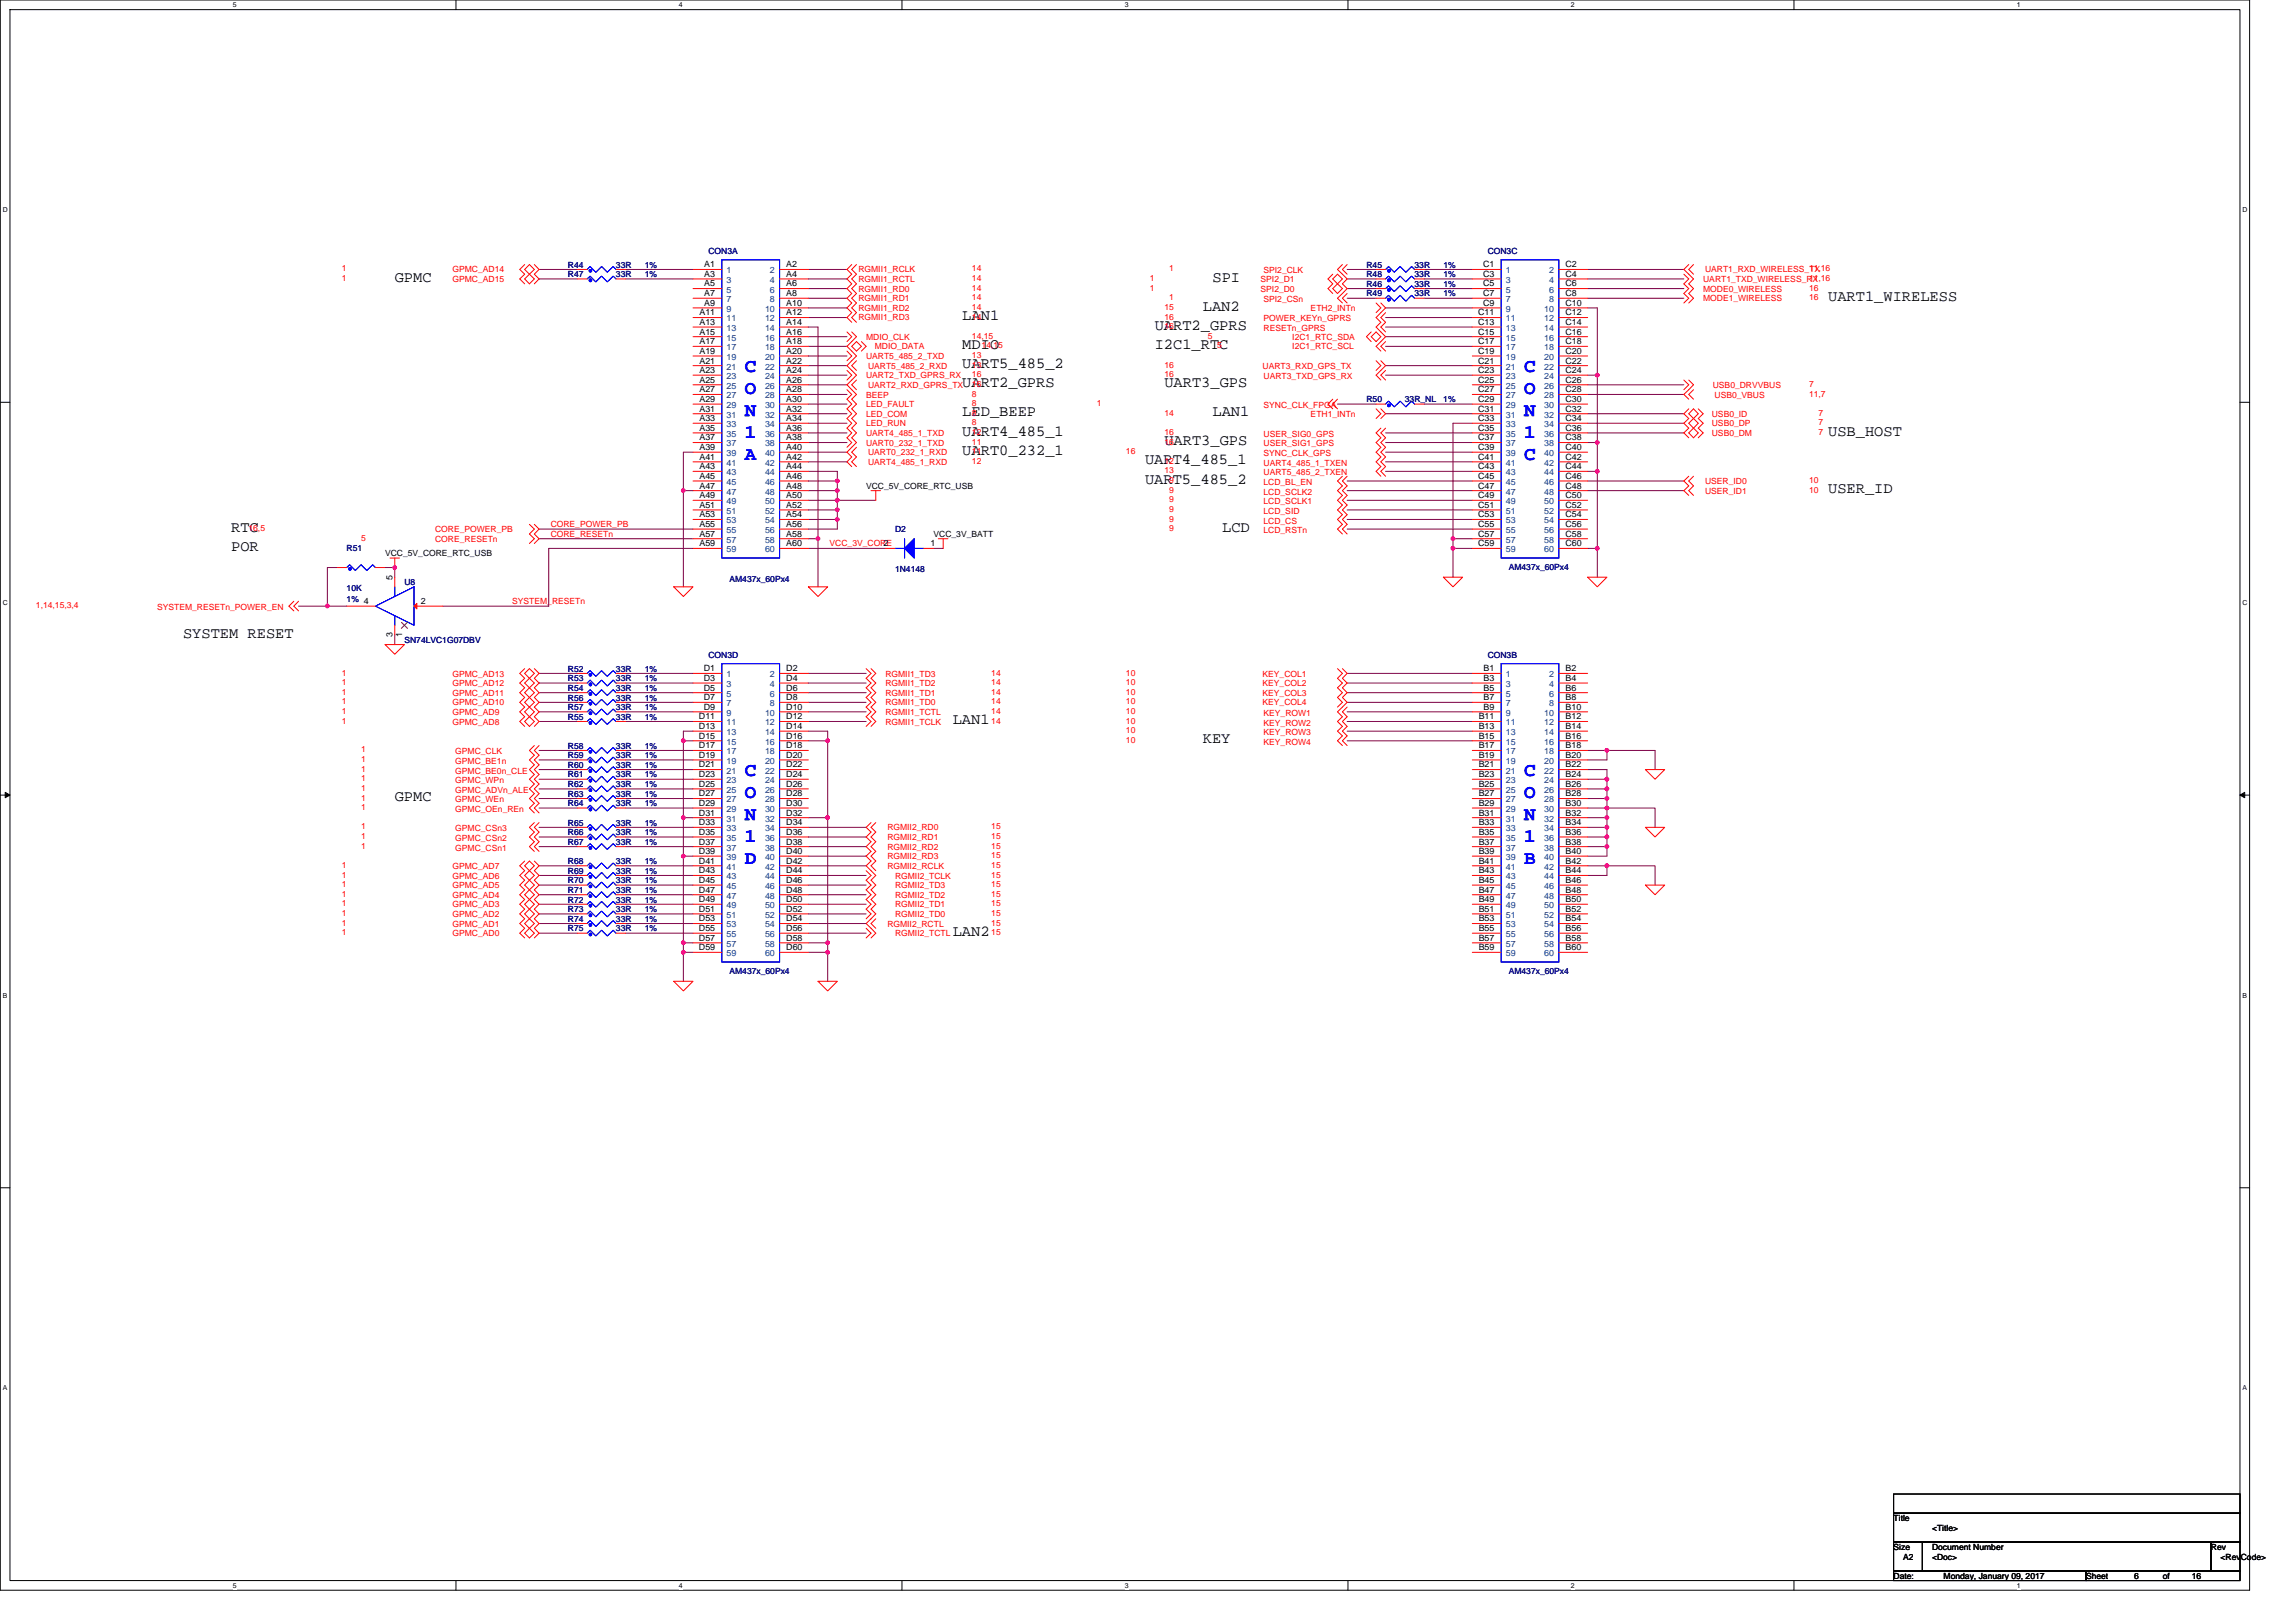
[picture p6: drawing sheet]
<svg xmlns="http://www.w3.org/2000/svg" width="297mm" height="210mm" viewBox="0 0 297 210" stroke-linecap="round" stroke-linejoin="round" font-family="sans-serif">
<defs><g id="words">
<g font-size="2.5" fill="#00f">
<text x="96.4" y="48.2">C</text>
<text x="96.4" y="51">O</text>
<text x="96.4" y="53.8">N</text>
<text x="197.2" y="48.2">C</text>
<text x="197.2" y="51">O</text>
<text x="197.2" y="53.8">N</text>
<text x="96.4" y="56.7">1</text>
<text x="96.4" y="59.5">A</text>
<text x="197.2" y="56.7">1</text>
<text x="197.2" y="59.5">C</text>
<text x="96.4" y="100.4">C</text>
<text x="197.2" y="100.4">C</text>
<text x="96.4" y="103.3">O</text>
<text x="96.4" y="106.1">N</text>
<text x="197.2" y="103.3">O</text>
<text x="197.2" y="106.1">N</text>
<text x="96.4" y="108.9">1</text>
<text x="96.4" y="111.8">D</text>
<text x="197.2" y="108.9">1</text>
<text x="197.2" y="111.8">B</text>
</g>
<g font-size="2">
<text x="51.1" y="36.4">GPMC</text>
<text x="124.5" y="41.4">LAN1</text>
<text x="155.6" y="40.2">LAN2</text>
<text x="156.9" y="36.4">SPI</text>
<text x="236.5" y="38.9">UART1_WIRELESS</text>
<text x="124.5" y="45.1">MDIO</text>
<text x="124.5" y="47.6">UART5_485_2</text>
<text x="149.4" y="45.1">I2C1_RTC</text>
<text x="149.4" y="42.7">UART2_GPRS</text>
<text x="124.5" y="50.1">UART2_GPRS</text>
<text x="124.5" y="53.9">LED_BEEP</text>
<text x="150.6" y="50.1">UART3_GPS</text>
<text x="156.9" y="53.9">LAN1</text>
<text x="124.5" y="58.8">UART0_232_1</text>
<text x="124.5" y="56.3">UART4_485_1</text>
<text x="150.6" y="57.6">UART3_GPS</text>
<text x="236.5" y="56.3">USB_HOST</text>
<text x="148.1" y="60.1">UART4_485_1</text>
<text x="148.1" y="62.6">UART5_485_2</text>
<text x="236.5" y="63.8">USER_ID</text>
<text x="29.9" y="71.3">POR</text>
<text x="29.9" y="68.8">RTC</text>
<text x="158.1" y="68.8">LCD</text>
<text x="23.7" y="82.5">SYSTEM RESET</text>
<text x="123.3" y="93.7">LAN1</text>
<text x="155.6" y="96.2">KEY</text>
<text x="51.1" y="103.7">GPMC</text>
<text x="123.3" y="121.1">LAN2</text>
</g>
<g font-size="1.1" fill="#f00">
<text x="44.2" y="35.1">1</text>
<text x="58.5" y="35.2">GPMC_AD14</text>
<text x="111.1" y="35.2">RGMII1_RCLK</text>
<text x="125.7" y="35.1">14</text>
<text x="151.3" y="35.1">1</text>
<text x="163.5" y="35.4">SPI2_CLK</text>
<text x="220.6" y="35.2">UART1_RXD_WIRELESS_TX</text>
<text x="234" y="35.1">11,16</text>
<text x="44.2" y="36.4">1</text>
<text x="58.5" y="36.5">GPMC_AD15</text>
<text x="111.1" y="36.5">RGMII1_RCTL</text>
<text x="111.1" y="37.7">RGMII1_RD0</text>
<text x="111.1" y="39">RGMII1_RD1</text>
<text x="111.1" y="40.2">RGMII1_RD2</text>
<text x="111.1" y="41.5">RGMII1_RD3</text>
<text x="125.7" y="36.4">14</text>
<text x="125.7" y="37.6">14</text>
<text x="125.7" y="38.9">14</text>
<text x="125.7" y="40.1">14</text>
<text x="125.7" y="41.3">14</text>
<text x="148.8" y="36.4">1</text>
<text x="148.8" y="37.6">1</text>
<text x="150.6" y="40.1">15</text>
<text x="150.6" y="41.3">16</text>
<text x="151.3" y="38.9">1</text>
<text x="163.1" y="36.5">SPI2_D1</text>
<text x="163.1" y="37.7">SPI2_D0</text>
<text x="163.5" y="41.6">POWER_KEYn_GPRS</text>
<text x="163.5" y="39.1">SPI2_CSn</text>
<text x="169.6" y="40.2">ETH2_INTn</text>
<text x="220.3" y="36.5">UART1_TXD_WIRELESS_RX</text>
<text x="220.3" y="37.7">MODE0_WIRELESS</text>
<text x="220.3" y="39">MODE1_WIRELESS</text>
<text x="234" y="36.4">11,16</text>
<text x="234" y="37.6">16</text>
<text x="234" y="38.9">16</text>
<text x="112.1" y="44">MDIO_CLK</text>
<text x="112.1" y="46.4">UART5_485_2_TXD</text>
<text x="112.3" y="47.7">UART5_485_2_RXD</text>
<text x="113.2" y="45.2">MDIO_DATA</text>
<text x="125.7" y="43.8">14,15</text>
<text x="125.7" y="46.3">13</text>
<text x="125.7" y="47.6">13</text>
<text x="127" y="45.1">14,15</text>
<text x="150.6" y="42.6">16</text>
<text x="150.6" y="47.6">16</text>
<text x="156.2" y="43.8">5</text>
<text x="157.5" y="45.1">5</text>
<text x="163.3" y="47.7">UART3_RXD_GPS_TX</text>
<text x="163.5" y="42.8">RESETn_GPRS</text>
<text x="167.2" y="44">I2C1_RTC_SDA</text>
<text x="167.2" y="45.2">I2C1_RTC_SCL</text>
<text x="112.1" y="48.9">UART2_TXD_GPRS_RX</text>
<text x="112.1" y="53.9">LED_COM</text>
<text x="112.1" y="52.7">LED_FAULT</text>
<text x="112.1" y="51.4">BEEP</text>
<text x="112.3" y="50.2">UART2_RXD_GPRS_TX</text>
<text x="125.7" y="48.8">16</text>
<text x="125.7" y="53.8">8</text>
<text x="125.7" y="52.6">8</text>
<text x="125.7" y="51.3">8</text>
<text x="125.7" y="50.1">16</text>
<text x="141.9" y="52.6">1</text>
<text x="150.6" y="53.8">14</text>
<text x="150.6" y="48.8">16</text>
<text x="163.5" y="49.1">UART3_TXD_GPS_RX</text>
<text x="163.5" y="52.8">SYNC_CLK_FPGA</text>
<text x="169.6" y="53.9">ETH1_INTn</text>
<text x="221.5" y="53.9">USB0_ID</text>
<text x="221.6" y="50.2">USB0_DRVVBUS</text>
<text x="221.8" y="51.4">USB0_VBUS</text>
<text x="234" y="50.1">7</text>
<text x="234" y="51.3">11,7</text>
<text x="235.3" y="53.8">7</text>
<text x="112.1" y="57.7">UART0_232_1_TXD</text>
<text x="112.1" y="56.4">UART4_485_1_TXD</text>
<text x="112.1" y="55.2">LED_RUN</text>
<text x="112.3" y="58.9">UART0_232_1_RXD</text>
<text x="125.7" y="57.5">11</text>
<text x="125.7" y="56.3">12</text>
<text x="125.7" y="55">8</text>
<text x="125.7" y="58.8">11</text>
<text x="145.7" y="58.8">16</text>
<text x="150.6" y="56.3">16</text>
<text x="150.6" y="57.5">16</text>
<text x="163.5" y="56.5">USER_SIG0_GPS</text>
<text x="163.5" y="57.8">USER_SIG1_GPS</text>
<text x="163.5" y="59">SYNC_CLK_GPS</text>
<text x="221.5" y="55.2">USB0_DP</text>
<text x="221.5" y="56.4">USB0_DM</text>
<text x="235.3" y="55">7</text>
<text x="235.3" y="56.3">7</text>
<text x="112.3" y="60.1">UART4_485_1_RXD</text>
<text x="125.7" y="60">12</text>
<text x="150.6" y="61.3">13</text>
<text x="150.6" y="60">12</text>
<text x="151.3" y="62.5">9</text>
<text x="151.3" y="65">9</text>
<text x="151.3" y="63.8">9</text>
<text x="163.5" y="61.5">UART5_485_2_TXEN</text>
<text x="163.5" y="60.3">UART4_485_1_TXEN</text>
<text x="163.5" y="62.8">LCD_BL_EN</text>
<text x="163.5" y="65.2">LCD_SCLK1</text>
<text x="163.5" y="64">LCD_SCLK2</text>
<text x="220.6" y="62.6">USER_ID0</text>
<text x="220.6" y="63.9">USER_ID1</text>
<text x="234" y="62.5">10</text>
<text x="234" y="63.8">10</text>
<text x="32.1" y="68.7">16,5</text>
<text x="46.7" y="70">5</text>
<text x="56.3" y="68.9">CORE_POWER_PB</text>
<text x="56.3" y="70.1">CORE_RESETn</text>
<text x="71.2" y="68.2">CORE_POWER_PB</text>
<text x="71.2" y="69.4">CORE_RESETn</text>
<text x="107.3" y="70.7">VCC_3V_CORE</text>
<text x="151.3" y="68.7">9</text>
<text x="151.3" y="67.5">9</text>
<text x="151.3" y="66.2">9</text>
<text x="163.5" y="69">LCD_RSTn</text>
<text x="163.5" y="67.7">LCD_CS</text>
<text x="163.5" y="66.5">LCD_SID</text>
<text x="4.7" y="78.7">1,14,15,3,4</text>
<text x="20.3" y="78.9">SYSTEM_RESETn_POWER_EN</text>
<text x="66.3" y="78.2">SYSTEM_RESETn</text>
<text x="44.2" y="89.9">1</text>
<text x="44.2" y="88.6">1</text>
<text x="44.2" y="87.4">1</text>
<text x="58.5" y="88.8">GPMC_AD12</text>
<text x="58.5" y="87.5">GPMC_AD13</text>
<text x="114.6" y="87.5">RGMII1_TD3</text>
<text x="114.6" y="88.8">RGMII1_TD2</text>
<text x="128.2" y="87.4">14</text>
<text x="128.2" y="88.6">14</text>
<text x="128.2" y="89.9">14</text>
<text x="145.7" y="87.4">10</text>
<text x="145.7" y="88.6">10</text>
<text x="145.7" y="89.9">10</text>
<text x="163.3" y="87.5">KEY_COL1</text>
<text x="163.3" y="88.8">KEY_COL2</text>
<text x="44.2" y="93.6">1</text>
<text x="44.2" y="92.4">1</text>
<text x="44.2" y="91.1">1</text>
<text x="58.5" y="93.7">GPMC_AD8</text>
<text x="58.5" y="92.5">GPMC_AD9</text>
<text x="58.5" y="91.2">GPMC_AD10</text>
<text x="58.5" y="90">GPMC_AD11</text>
<text x="114.6" y="90">RGMII1_TD1</text>
<text x="114.6" y="91.2">RGMII1_TD0</text>
<text x="114.6" y="92.5">RGMII1_TCTL</text>
<text x="114.6" y="93.7">RGMII1_TCLK</text>
<text x="128.2" y="91.1">14</text>
<text x="128.2" y="92.4">14</text>
<text x="128.2" y="93.6">14</text>
<text x="145.7" y="94.9">10</text>
<text x="145.7" y="93.6">10</text>
<text x="145.7" y="92.4">10</text>
<text x="145.7" y="91.1">10</text>
<text x="163.3" y="90">KEY_COL3</text>
<text x="163.3" y="91.2">KEY_COL4</text>
<text x="163.5" y="95.1">KEY_ROW3</text>
<text x="163.5" y="93.9">KEY_ROW2</text>
<text x="163.5" y="92.6">KEY_ROW1</text>
<text x="46.7" y="97.3">1</text>
<text x="46.7" y="98.6">1</text>
<text x="46.7" y="99.8">1</text>
<text x="46.7" y="101.1">1</text>
<text x="58.9" y="97.6">GPMC_CLK</text>
<text x="58.9" y="98.8">GPMC_BE1n</text>
<text x="58.9" y="100.1">GPMC_BE0n_CLE</text>
<text x="58.9" y="101.3">GPMC_WPn</text>
<text x="145.7" y="96.1">10</text>
<text x="163.5" y="96.4">KEY_ROW4</text>
<text x="46.7" y="102.3">1</text>
<text x="46.7" y="103.6">1</text>
<text x="46.7" y="104.8">1</text>
<text x="46.7" y="107.3">1</text>
<text x="58.9" y="102.6">GPMC_ADVn_ALE</text>
<text x="58.9" y="103.8">GPMC_WEn</text>
<text x="58.9" y="105.1">GPMC_OEn_REn</text>
<text x="58.9" y="107.5">GPMC_CSn3</text>
<text x="114.8" y="107.4">RGMII2_RD0</text>
<text x="128.2" y="107.3">15</text>
<text x="44.2" y="113.5">1</text>
<text x="44.2" y="112.3">1</text>
<text x="46.7" y="108.6">1</text>
<text x="46.7" y="109.8">1</text>
<text x="58.5" y="113.7">GPMC_AD6</text>
<text x="58.5" y="112.4">GPMC_AD7</text>
<text x="58.9" y="108.8">GPMC_CSn2</text>
<text x="58.9" y="110">GPMC_CSn1</text>
<text x="114.8" y="112.4">RGMII2_RCLK</text>
<text x="114.8" y="108.7">RGMII2_RD1</text>
<text x="114.8" y="109.9">RGMII2_RD2</text>
<text x="114.8" y="111.2">RGMII2_RD3</text>
<text x="115.8" y="113.7">RGMII2_TCLK</text>
<text x="128.2" y="112.3">15</text>
<text x="128.2" y="108.6">15</text>
<text x="128.2" y="109.8">15</text>
<text x="128.2" y="111">15</text>
<text x="128.2" y="113.5">15</text>
<text x="44.2" y="119.8">1</text>
<text x="44.2" y="118.5">1</text>
<text x="44.2" y="117.3">1</text>
<text x="44.2" y="116">1</text>
<text x="44.2" y="114.8">1</text>
<text x="58.5" y="119.9">GPMC_AD1</text>
<text x="58.5" y="118.6">GPMC_AD2</text>
<text x="58.5" y="117.4">GPMC_AD3</text>
<text x="58.5" y="116.1">GPMC_AD4</text>
<text x="58.5" y="114.9">GPMC_AD5</text>
<text x="114.8" y="119.9">RGMII2_RCTL</text>
<text x="115.8" y="114.9">RGMII2_TD3</text>
<text x="115.8" y="116.1">RGMII2_TD2</text>
<text x="115.8" y="117.4">RGMII2_TD1</text>
<text x="115.8" y="118.6">RGMII2_TD0</text>
<text x="128.2" y="119.8">15</text>
<text x="128.2" y="114.8">15</text>
<text x="128.2" y="116">15</text>
<text x="128.2" y="117.3">15</text>
<text x="128.2" y="118.5">15</text>
<text x="44.2" y="121">1</text>
<text x="58.5" y="121.1">GPMC_AD0</text>
<text x="115.8" y="121.1">RGMII2_TCTL</text>
<text x="128.2" y="121">15</text>
</g>
<g font-size="1.1" fill="#000080">
<text x="73.5" y="34.6">R44</text>
<text x="73.5" y="35.9">R47</text>
<text x="79.7" y="34.6">33R</text>
<text x="79.7" y="35.9">33R</text>
<text x="83.4" y="34.6">1%</text>
<text x="83.4" y="35.9">1%</text>
<text x="91.6" y="32.9">CON3A</text>
<text x="176.8" y="34.6">R45</text>
<text x="176.8" y="35.9">R48</text>
<text x="183" y="34.6">33R</text>
<text x="183" y="35.9">33R</text>
<text x="186.7" y="34.6">1%</text>
<text x="186.7" y="35.9">1%</text>
<text x="192.5" y="32.9">CON3C</text>
<text x="176.8" y="37.1">R46</text>
<text x="176.8" y="38.4">R49</text>
<text x="183" y="37.1">33R</text>
<text x="183" y="38.4">33R</text>
<text x="186.7" y="37.1">1%</text>
<text x="186.7" y="38.4">1%</text>
<text x="176.8" y="52">R50</text>
<text x="181.8" y="52">33R_NL</text>
<text x="186.7" y="52">1%</text>
<text x="44.8" y="71.3">R51</text>
<text x="115.8" y="68.9">D2</text>
<text x="44.8" y="76.4">10K</text>
<text x="44.8" y="77.9">1% 4</text>
<text x="52.3" y="75.7">U8</text>
<text x="94.4" y="75.3">AM437x_60Px4</text>
<text x="115.8" y="74">1N4148</text>
<text x="195.2" y="73.7">AM437x_60Px4</text>
<text x="52.3" y="83.2">SN74LVC1G07DBV</text>
<text x="73.5" y="89.4">R54</text>
<text x="73.5" y="86.9">R52</text>
<text x="73.5" y="88.1">R53</text>
<text x="79.7" y="89.4">33R</text>
<text x="79.7" y="86.9">33R</text>
<text x="79.7" y="88.1">33R</text>
<text x="83.4" y="89.4">1%</text>
<text x="83.4" y="86.9">1%</text>
<text x="83.4" y="88.1">1%</text>
<text x="91.6" y="85.2">CON3D</text>
<text x="192.5" y="85.2">CON3B</text>
<text x="73.5" y="93.1">R55</text>
<text x="73.5" y="90.6">R56</text>
<text x="73.5" y="91.9">R57</text>
<text x="79.7" y="93.1">33R</text>
<text x="79.7" y="90.6">33R</text>
<text x="79.7" y="91.9">33R</text>
<text x="83.4" y="93.1">1%</text>
<text x="83.4" y="90.6">1%</text>
<text x="83.4" y="91.9">1%</text>
<text x="73.5" y="100.6">R61</text>
<text x="73.5" y="101.8">R62</text>
<text x="73.5" y="96.9">R58</text>
<text x="73.5" y="98.1">R59</text>
<text x="73.5" y="99.3">R60</text>
<text x="79.7" y="100.6">33R</text>
<text x="79.7" y="101.8">33R</text>
<text x="79.7" y="96.9">33R</text>
<text x="79.7" y="98.1">33R</text>
<text x="79.7" y="99.3">33R</text>
<text x="83.4" y="100.6">1%</text>
<text x="83.4" y="101.8">1%</text>
<text x="83.4" y="96.9">1%</text>
<text x="83.4" y="98.1">1%</text>
<text x="83.4" y="99.3">1%</text>
<text x="73.5" y="103.1">R63</text>
<text x="73.5" y="104.3">R64</text>
<text x="73.5" y="106.8">R65</text>
<text x="79.7" y="103.1">33R</text>
<text x="79.7" y="104.3">33R</text>
<text x="79.7" y="106.8">33R</text>
<text x="83.4" y="103.1">1%</text>
<text x="83.4" y="104.3">1%</text>
<text x="83.4" y="106.8">1%</text>
<text x="73.5" y="108.1">R66</text>
<text x="73.5" y="109.3">R67</text>
<text x="73.5" y="111.8">R68</text>
<text x="73.5" y="113">R69</text>
<text x="79.7" y="108.1">33R</text>
<text x="79.7" y="109.3">33R</text>
<text x="79.7" y="111.8">33R</text>
<text x="79.7" y="113">33R</text>
<text x="83.4" y="108.1">1%</text>
<text x="83.4" y="109.3">1%</text>
<text x="83.4" y="111.8">1%</text>
<text x="83.4" y="113">1%</text>
<text x="73.5" y="114.3">R70</text>
<text x="73.5" y="115.5">R71</text>
<text x="73.5" y="116.8">R72</text>
<text x="73.5" y="118">R73</text>
<text x="73.5" y="119.3">R74</text>
<text x="79.7" y="114.3">33R</text>
<text x="79.7" y="115.5">33R</text>
<text x="79.7" y="116.8">33R</text>
<text x="79.7" y="118">33R</text>
<text x="79.7" y="119.3">33R</text>
<text x="83.4" y="114.3">1%</text>
<text x="83.4" y="115.5">1%</text>
<text x="83.4" y="116.8">1%</text>
<text x="83.4" y="118">1%</text>
<text x="83.4" y="119.3">1%</text>
<text x="73.5" y="120.5">R75</text>
<text x="79.7" y="120.5">33R</text>
<text x="83.4" y="120.5">1%</text>
<text x="94.4" y="126">AM437x_60Px4</text>
<text x="195.2" y="126">AM437x_60Px4</text>
</g>
<g font-size="1.1">
<text x="91.1" y="34.6">A1</text>
<text x="91.1" y="35.8">A3</text>
<text x="101.7" y="34.6">A2</text>
<text x="101.7" y="35.8">A4</text>
<text x="191.9" y="34.6">C1</text>
<text x="191.9" y="35.8">C3</text>
<text x="202.5" y="34.6">C2</text>
<text x="202.5" y="35.8">C4</text>
<text x="90.5" y="40.8">A11</text>
<text x="91.1" y="37.1">A5</text>
<text x="91.1" y="38.3">A7</text>
<text x="91.1" y="39.6">A9</text>
<text x="101.7" y="37.1">A6</text>
<text x="101.7" y="38.3">A8</text>
<text x="101.7" y="39.6">A10</text>
<text x="101.7" y="40.8">A12</text>
<text x="191.2" y="40.8">C11</text>
<text x="191.9" y="37.1">C5</text>
<text x="191.9" y="38.3">C7</text>
<text x="191.9" y="39.6">C9</text>
<text x="202.5" y="37.1">C6</text>
<text x="202.5" y="38.3">C8</text>
<text x="202.5" y="39.6">C10</text>
<text x="202.5" y="40.8">C12</text>
<text x="90.5" y="42">A13</text>
<text x="90.5" y="43.3">A15</text>
<text x="90.5" y="44.5">A17</text>
<text x="90.5" y="45.8">A19</text>
<text x="90.5" y="47">A21</text>
<text x="101.7" y="42">A14</text>
<text x="101.7" y="43.3">A16</text>
<text x="101.7" y="44.5">A18</text>
<text x="101.7" y="45.8">A20</text>
<text x="101.7" y="47">A22</text>
<text x="191.2" y="42">C13</text>
<text x="191.2" y="43.3">C15</text>
<text x="191.2" y="44.5">C17</text>
<text x="191.2" y="45.8">C19</text>
<text x="191.2" y="47">C21</text>
<text x="202.5" y="42">C14</text>
<text x="202.5" y="43.3">C16</text>
<text x="202.5" y="44.5">C18</text>
<text x="202.5" y="45.8">C20</text>
<text x="202.5" y="47">C22</text>
<text x="90.5" y="48.3">A23</text>
<text x="90.5" y="49.5">A25</text>
<text x="90.5" y="50.8">A27</text>
<text x="90.5" y="52">A29</text>
<text x="90.5" y="53.3">A31</text>
<text x="101.7" y="48.3">A24</text>
<text x="101.7" y="49.5">A26</text>
<text x="101.7" y="50.8">A28</text>
<text x="101.7" y="52">A30</text>
<text x="101.7" y="53.3">A32</text>
<text x="191.2" y="48.3">C23</text>
<text x="191.2" y="49.5">C25</text>
<text x="191.2" y="50.8">C27</text>
<text x="191.2" y="52">C29</text>
<text x="191.2" y="53.3">C31</text>
<text x="202.5" y="48.3">C24</text>
<text x="202.5" y="49.5">C26</text>
<text x="202.5" y="50.8">C28</text>
<text x="202.5" y="52">C30</text>
<text x="202.5" y="53.3">C32</text>
<text x="90.5" y="54.5">A33</text>
<text x="90.5" y="55.7">A35</text>
<text x="90.5" y="57">A37</text>
<text x="90.5" y="58.2">A39</text>
<text x="90.5" y="59.5">A41</text>
<text x="101.7" y="54.5">A34</text>
<text x="101.7" y="55.7">A36</text>
<text x="101.7" y="57">A38</text>
<text x="101.7" y="58.2">A40</text>
<text x="101.7" y="59.5">A42</text>
<text x="191.2" y="54.5">C33</text>
<text x="191.2" y="55.7">C35</text>
<text x="191.2" y="57">C37</text>
<text x="191.2" y="58.2">C39</text>
<text x="191.2" y="59.5">C41</text>
<text x="202.5" y="54.5">C34</text>
<text x="202.5" y="55.7">C36</text>
<text x="202.5" y="57">C38</text>
<text x="202.5" y="58.2">C40</text>
<text x="202.5" y="59.5">C42</text>
<text x="90.5" y="60.7">A43</text>
<text x="90.5" y="62">A45</text>
<text x="90.5" y="63.2">A47</text>
<text x="90.5" y="64.5">A49</text>
<text x="90.5" y="65.7">A51</text>
<text x="101.7" y="60.7">A44</text>
<text x="101.7" y="62">A46</text>
<text x="101.7" y="63.2">A48</text>
<text x="101.7" y="64.5">A50</text>
<text x="101.7" y="65.7">A52</text>
<text x="112.1" y="63.2">VCC_5V_CORE_RTC_USB</text>
<text x="191.2" y="60.7">C43</text>
<text x="191.2" y="62">C45</text>
<text x="191.2" y="63.2">C47</text>
<text x="191.2" y="64.5">C49</text>
<text x="191.2" y="65.7">C51</text>
<text x="202.5" y="60.7">C44</text>
<text x="202.5" y="62">C46</text>
<text x="202.5" y="63.2">C48</text>
<text x="202.5" y="64.5">C50</text>
<text x="202.5" y="65.7">C52</text>
<text x="49.8" y="72">VCC_5V_CORE_RTC_USB</text>
<text x="90.5" y="66.9">A53</text>
<text x="90.5" y="68.2">A55</text>
<text x="90.5" y="69.4">A57</text>
<text x="90.5" y="70.7">A59</text>
<text x="101.7" y="66.9">A54</text>
<text x="101.7" y="68.2">A56</text>
<text x="101.7" y="69.4">A58</text>
<text x="101.7" y="70.7">A60</text>
<text x="114.3" y="70.7">2</text>
<text x="120.4" y="70.7">1</text>
<text x="120.8" y="69.5">VCC_3V_BATT</text>
<text x="191.2" y="66.9">C53</text>
<text x="191.2" y="68.2">C55</text>
<text x="191.2" y="69.4">C57</text>
<text x="191.2" y="70.7">C59</text>
<text x="202.5" y="66.9">C54</text>
<text x="202.5" y="68.2">C56</text>
<text x="202.5" y="69.4">C58</text>
<text x="202.5" y="70.7">C60</text>
<text x="50.8" y="75.1" transform="rotate(-90 50.8 75.1)">5</text>
<text x="50.8" y="82.4" transform="rotate(-90 50.8 82.4)">3</text>
<text x="52" y="82.4" transform="rotate(-90 52 82.4)">1</text>
<text x="54.4" y="78.1">2</text>
<text x="91.1" y="86.8">D1</text>
<text x="91.1" y="88.1">D3</text>
<text x="91.1" y="89.3">D5</text>
<text x="101.7" y="86.8">D2</text>
<text x="101.7" y="88.1">D4</text>
<text x="101.7" y="89.3">D6</text>
<text x="191.9" y="86.8">B1</text>
<text x="191.9" y="88.1">B3</text>
<text x="191.9" y="89.3">B5</text>
<text x="202.5" y="86.8">B2</text>
<text x="202.5" y="88.1">B4</text>
<text x="202.5" y="89.3">B6</text>
<text x="90.4" y="93.1">D11</text>
<text x="90.4" y="94.3">D13</text>
<text x="90.4" y="95.6">D15</text>
<text x="91.1" y="90.6">D7</text>
<text x="91.1" y="91.8">D9</text>
<text x="101.7" y="90.6">D8</text>
<text x="101.7" y="91.8">D10</text>
<text x="101.7" y="93.1">D12</text>
<text x="101.7" y="94.3">D14</text>
<text x="101.7" y="95.6">D16</text>
<text x="191.3" y="93.1">B11</text>
<text x="191.3" y="94.3">B13</text>
<text x="191.3" y="95.6">B15</text>
<text x="191.9" y="90.6">B7</text>
<text x="191.9" y="91.8">B9</text>
<text x="202.5" y="90.6">B8</text>
<text x="202.5" y="91.8">B10</text>
<text x="202.5" y="93.1">B12</text>
<text x="202.5" y="94.3">B14</text>
<text x="202.5" y="95.6">B16</text>
<text x="90.4" y="96.8">D17</text>
<text x="90.4" y="98">D19</text>
<text x="90.4" y="99.3">D21</text>
<text x="90.4" y="100.5">D23</text>
<text x="90.4" y="101.8">D25</text>
<text x="101.7" y="96.8">D18</text>
<text x="101.7" y="98">D20</text>
<text x="101.7" y="99.3">D22</text>
<text x="101.7" y="100.5">D24</text>
<text x="101.7" y="101.8">D26</text>
<text x="191.3" y="96.8">B17</text>
<text x="191.3" y="98">B19</text>
<text x="191.3" y="99.3">B21</text>
<text x="191.3" y="100.5">B23</text>
<text x="191.3" y="101.8">B25</text>
<text x="202.5" y="96.8">B18</text>
<text x="202.5" y="98">B20</text>
<text x="202.5" y="99.3">B22</text>
<text x="202.5" y="100.5">B24</text>
<text x="202.5" y="101.8">B26</text>
<text x="90.4" y="103">D27</text>
<text x="90.4" y="104.3">D29</text>
<text x="90.4" y="105.5">D31</text>
<text x="90.4" y="106.8">D33</text>
<text x="101.7" y="103">D28</text>
<text x="101.7" y="104.3">D30</text>
<text x="101.7" y="105.5">D32</text>
<text x="101.7" y="106.8">D34</text>
<text x="191.3" y="103">B27</text>
<text x="191.3" y="104.3">B29</text>
<text x="191.3" y="105.5">B31</text>
<text x="191.3" y="106.8">B33</text>
<text x="202.5" y="103">B28</text>
<text x="202.5" y="104.3">B30</text>
<text x="202.5" y="105.5">B32</text>
<text x="202.5" y="106.8">B34</text>
<text x="90.4" y="108">D35</text>
<text x="90.4" y="109.3">D37</text>
<text x="90.4" y="110.5">D39</text>
<text x="90.4" y="111.7">D41</text>
<text x="90.4" y="113">D43</text>
<text x="101.7" y="108">D36</text>
<text x="101.7" y="109.3">D38</text>
<text x="101.7" y="110.5">D40</text>
<text x="101.7" y="111.7">D42</text>
<text x="101.7" y="113">D44</text>
<text x="191.3" y="108">B35</text>
<text x="191.3" y="109.3">B37</text>
<text x="191.3" y="110.5">B39</text>
<text x="191.3" y="111.7">B41</text>
<text x="191.3" y="113">B43</text>
<text x="202.5" y="108">B36</text>
<text x="202.5" y="109.3">B38</text>
<text x="202.5" y="110.5">B40</text>
<text x="202.5" y="111.7">B42</text>
<text x="202.5" y="113">B44</text>
<text x="90.4" y="114.2">D45</text>
<text x="90.4" y="115.5">D47</text>
<text x="90.4" y="116.7">D49</text>
<text x="90.4" y="118">D51</text>
<text x="90.4" y="119.2">D53</text>
<text x="101.7" y="114.2">D46</text>
<text x="101.7" y="115.5">D48</text>
<text x="101.7" y="116.7">D50</text>
<text x="101.7" y="118">D52</text>
<text x="101.7" y="119.2">D54</text>
<text x="191.3" y="114.2">B45</text>
<text x="191.3" y="115.5">B47</text>
<text x="191.3" y="116.7">B49</text>
<text x="191.3" y="118">B51</text>
<text x="191.3" y="119.2">B53</text>
<text x="202.5" y="114.2">B46</text>
<text x="202.5" y="115.5">B48</text>
<text x="202.5" y="116.7">B50</text>
<text x="202.5" y="118">B52</text>
<text x="202.5" y="119.2">B54</text>
<text x="90.4" y="120.5">D55</text>
<text x="90.4" y="121.7">D57</text>
<text x="90.4" y="122.9">D59</text>
<text x="101.7" y="120.5">D56</text>
<text x="101.7" y="121.7">D58</text>
<text x="101.7" y="122.9">D60</text>
<text x="191.3" y="120.5">B55</text>
<text x="191.3" y="121.7">B57</text>
<text x="191.3" y="122.9">B59</text>
<text x="202.5" y="120.5">B56</text>
<text x="202.5" y="121.7">B58</text>
<text x="202.5" y="122.9">B60</text>
<text x="245" y="196.8">Title</text>
<text x="245" y="200.5">Size</text>
<text x="246.2" y="201.8">A2</text>
<text x="250" y="200.5">Document Number</text>
<text x="250" y="201.8">&lt;Doc&gt;</text>
<text x="250" y="198">&lt;Title&gt;</text>
<text x="286" y="200.5">Rev</text>
<text x="287.3" y="201.8">&lt;RevCode&gt;</text>
<text x="245" y="204.3">Date:</text>
<text x="251.5" y="204.3">Monday, January 09, 2017</text>
<text x="269.9" y="204.3">Sheet</text>
<text x="276.1" y="204.3">6</text>
<text x="279.8" y="204.3">of</text>
<text x="283.6" y="204.3">16</text>
</g>
<g font-size="1.1" fill="#004080">
<text x="94" y="35.4">1</text>
<text x="99.6" y="35.4">2</text>
<text x="194.8" y="35.4">1</text>
<text x="200.4" y="35.4">2</text>
<text x="94" y="36.6">3</text>
<text x="94" y="37.8">5</text>
<text x="94" y="39.1">7</text>
<text x="94" y="40.3">9</text>
<text x="94" y="41.6">11</text>
<text x="99" y="40.3">10</text>
<text x="99" y="41.6">12</text>
<text x="99.6" y="36.6">4</text>
<text x="99.6" y="37.8">6</text>
<text x="99.6" y="39.1">8</text>
<text x="194.8" y="36.6">3</text>
<text x="194.8" y="37.8">5</text>
<text x="194.8" y="39.1">7</text>
<text x="194.8" y="40.3">9</text>
<text x="194.8" y="41.6">11</text>
<text x="199.8" y="40.3">10</text>
<text x="199.8" y="41.6">12</text>
<text x="200.4" y="36.6">4</text>
<text x="200.4" y="37.8">6</text>
<text x="200.4" y="39.1">8</text>
<text x="94" y="42.8">13</text>
<text x="94" y="44.1">15</text>
<text x="94" y="45.3">17</text>
<text x="94" y="46.6">19</text>
<text x="94" y="47.8">21</text>
<text x="99" y="42.8">14</text>
<text x="99" y="44.1">16</text>
<text x="99" y="45.3">18</text>
<text x="99" y="46.6">20</text>
<text x="99" y="47.8">22</text>
<text x="194.8" y="42.8">13</text>
<text x="194.8" y="44.1">15</text>
<text x="194.8" y="45.3">17</text>
<text x="194.8" y="46.6">19</text>
<text x="194.8" y="47.8">21</text>
<text x="199.8" y="42.8">14</text>
<text x="199.8" y="44.1">16</text>
<text x="199.8" y="45.3">18</text>
<text x="199.8" y="46.6">20</text>
<text x="199.8" y="47.8">22</text>
<text x="94" y="49">23</text>
<text x="94" y="50.3">25</text>
<text x="94" y="51.5">27</text>
<text x="94" y="52.8">29</text>
<text x="99" y="49">24</text>
<text x="99" y="50.3">26</text>
<text x="99" y="51.5">28</text>
<text x="99" y="52.8">30</text>
<text x="194.8" y="49">23</text>
<text x="194.8" y="50.3">25</text>
<text x="194.8" y="51.5">27</text>
<text x="194.8" y="52.8">29</text>
<text x="199.8" y="49">24</text>
<text x="199.8" y="50.3">26</text>
<text x="199.8" y="51.5">28</text>
<text x="199.8" y="52.8">30</text>
<text x="94" y="54">31</text>
<text x="94" y="55.3">33</text>
<text x="94" y="56.5">35</text>
<text x="94" y="57.8">37</text>
<text x="94" y="59">39</text>
<text x="99" y="54">32</text>
<text x="99" y="55.3">34</text>
<text x="99" y="56.5">36</text>
<text x="99" y="57.8">38</text>
<text x="99" y="59">40</text>
<text x="194.8" y="54">31</text>
<text x="194.8" y="55.3">33</text>
<text x="194.8" y="56.5">35</text>
<text x="194.8" y="57.8">37</text>
<text x="194.8" y="59">39</text>
<text x="199.8" y="54">32</text>
<text x="199.8" y="55.3">34</text>
<text x="199.8" y="56.5">36</text>
<text x="199.8" y="57.8">38</text>
<text x="199.8" y="59">40</text>
<text x="94" y="60.3">41</text>
<text x="94" y="61.5">43</text>
<text x="94" y="62.7">45</text>
<text x="94" y="64">47</text>
<text x="94" y="65.2">49</text>
<text x="99" y="60.3">42</text>
<text x="99" y="61.5">44</text>
<text x="99" y="62.7">46</text>
<text x="99" y="64">48</text>
<text x="99" y="65.2">50</text>
<text x="194.8" y="60.3">41</text>
<text x="194.8" y="61.5">43</text>
<text x="194.8" y="62.7">45</text>
<text x="194.8" y="64">47</text>
<text x="194.8" y="65.2">49</text>
<text x="199.8" y="60.3">42</text>
<text x="199.8" y="61.5">44</text>
<text x="199.8" y="62.7">46</text>
<text x="199.8" y="64">48</text>
<text x="199.8" y="65.2">50</text>
<text x="94" y="66.5">51</text>
<text x="94" y="67.7">53</text>
<text x="94" y="69">55</text>
<text x="94" y="70.2">57</text>
<text x="94" y="71.5">59</text>
<text x="99" y="66.5">52</text>
<text x="99" y="67.7">54</text>
<text x="99" y="69">56</text>
<text x="99" y="70.2">58</text>
<text x="99" y="71.5">60</text>
<text x="194.8" y="66.5">51</text>
<text x="194.8" y="67.7">53</text>
<text x="194.8" y="69">55</text>
<text x="194.8" y="70.2">57</text>
<text x="194.8" y="71.5">59</text>
<text x="199.8" y="66.5">52</text>
<text x="199.8" y="67.7">54</text>
<text x="199.8" y="69">56</text>
<text x="199.8" y="70.2">58</text>
<text x="199.8" y="71.5">60</text>
<text x="94" y="87.6">1</text>
<text x="94" y="88.9">3</text>
<text x="99.6" y="87.6">2</text>
<text x="99.6" y="88.9">4</text>
<text x="194.8" y="87.6">1</text>
<text x="194.8" y="88.9">3</text>
<text x="200.4" y="87.6">2</text>
<text x="200.4" y="88.9">4</text>
<text x="94" y="90.1">5</text>
<text x="94" y="91.4">7</text>
<text x="94" y="92.6">9</text>
<text x="94" y="93.9">11</text>
<text x="94" y="95.1">13</text>
<text x="99" y="92.6">10</text>
<text x="99" y="93.9">12</text>
<text x="99" y="95.1">14</text>
<text x="99.6" y="90.1">6</text>
<text x="99.6" y="91.4">8</text>
<text x="194.8" y="90.1">5</text>
<text x="194.8" y="91.4">7</text>
<text x="194.8" y="92.6">9</text>
<text x="194.8" y="93.9">11</text>
<text x="194.8" y="95.1">13</text>
<text x="199.8" y="92.6">10</text>
<text x="199.8" y="93.9">12</text>
<text x="199.8" y="95.1">14</text>
<text x="200.4" y="90.1">6</text>
<text x="200.4" y="91.4">8</text>
<text x="94" y="96.4">15</text>
<text x="94" y="97.6">17</text>
<text x="94" y="98.8">19</text>
<text x="94" y="100.1">21</text>
<text x="94" y="101.3">23</text>
<text x="99" y="96.4">16</text>
<text x="99" y="97.6">18</text>
<text x="99" y="98.8">20</text>
<text x="99" y="100.1">22</text>
<text x="99" y="101.3">24</text>
<text x="194.8" y="96.4">15</text>
<text x="194.8" y="97.6">17</text>
<text x="194.8" y="98.8">19</text>
<text x="194.8" y="100.1">21</text>
<text x="194.8" y="101.3">23</text>
<text x="199.8" y="96.4">16</text>
<text x="199.8" y="97.6">18</text>
<text x="199.8" y="98.8">20</text>
<text x="199.8" y="100.1">22</text>
<text x="199.8" y="101.3">24</text>
<text x="94" y="102.6">25</text>
<text x="94" y="103.8">27</text>
<text x="94" y="105.1">29</text>
<text x="94" y="106.3">31</text>
<text x="94" y="107.5">33</text>
<text x="99" y="102.6">26</text>
<text x="99" y="103.8">28</text>
<text x="99" y="105.1">30</text>
<text x="99" y="106.3">32</text>
<text x="99" y="107.5">34</text>
<text x="194.8" y="102.6">25</text>
<text x="194.8" y="103.8">27</text>
<text x="194.8" y="105.1">29</text>
<text x="194.8" y="106.3">31</text>
<text x="194.8" y="107.5">33</text>
<text x="199.8" y="102.6">26</text>
<text x="199.8" y="103.8">28</text>
<text x="199.8" y="105.1">30</text>
<text x="199.8" y="106.3">32</text>
<text x="199.8" y="107.5">34</text>
<text x="94" y="108.8">35</text>
<text x="94" y="110">37</text>
<text x="94" y="111.3">39</text>
<text x="94" y="112.5">41</text>
<text x="94" y="113.8">43</text>
<text x="99" y="108.8">36</text>
<text x="99" y="110">38</text>
<text x="99" y="111.3">40</text>
<text x="99" y="112.5">42</text>
<text x="99" y="113.8">44</text>
<text x="194.8" y="108.8">35</text>
<text x="194.8" y="110">37</text>
<text x="194.8" y="111.3">39</text>
<text x="194.8" y="112.5">41</text>
<text x="194.8" y="113.8">43</text>
<text x="199.8" y="108.8">36</text>
<text x="199.8" y="110">38</text>
<text x="199.8" y="111.3">40</text>
<text x="199.8" y="112.5">42</text>
<text x="199.8" y="113.8">44</text>
<text x="94" y="115">45</text>
<text x="94" y="116.3">47</text>
<text x="94" y="117.5">49</text>
<text x="94" y="118.7">51</text>
<text x="94" y="120">53</text>
<text x="99" y="115">46</text>
<text x="99" y="116.3">48</text>
<text x="99" y="117.5">50</text>
<text x="99" y="118.7">52</text>
<text x="99" y="120">54</text>
<text x="194.8" y="115">45</text>
<text x="194.8" y="116.3">47</text>
<text x="194.8" y="117.5">49</text>
<text x="194.8" y="118.7">51</text>
<text x="194.8" y="120">53</text>
<text x="199.8" y="115">46</text>
<text x="199.8" y="116.3">48</text>
<text x="199.8" y="117.5">50</text>
<text x="199.8" y="118.7">52</text>
<text x="199.8" y="120">54</text>
<text x="94" y="121.2">55</text>
<text x="94" y="122.5">57</text>
<text x="94" y="123.7">59</text>
<text x="99" y="121.2">56</text>
<text x="99" y="122.5">58</text>
<text x="99" y="123.7">60</text>
<text x="194.8" y="121.2">55</text>
<text x="194.8" y="122.5">57</text>
<text x="194.8" y="123.7">59</text>
<text x="199.8" y="121.2">56</text>
<text x="199.8" y="122.5">58</text>
<text x="199.8" y="123.7">60</text>
</g>
<g font-size=".9">
<text x="30.1" y="1">5</text>
<text x="87.8" y="1">4</text>
<text x="145.5" y="1">3</text>
<text x="203.2" y="1">2</text>
<text x="260.9" y="1">1</text>
<text x=".4" y="27.5">D</text>
<text x="290.1" y="27.5">D</text>
<text x=".4" y="78.3">C</text>
<text x="290.1" y="78.3">C</text>
<text x=".4" y="129.1">B</text>
<text x="290.1" y="129.1">B</text>
<text x=".4" y="179.9">A</text>
<text x="290.1" y="179.9">A</text>
<text x="30.1" y="205.4">5</text>
<text x="87.8" y="205.4">4</text>
<text x="145.5" y="205.4">3</text>
<text x="203.2" y="205.4">2</text>
<text x="260.9" y="205.4">1</text>
</g>
</g></defs>
<path d="M0 0h291v205.7h-291zM1.3 1.2h288.5v203.3h-288.5z" fill="none" stroke="#000" stroke-width=".13"/>
<g fill="#fff">
<path d="M30.1 .1h.5v1h-.5z"/>
<path d="M30.1 204.6h.5v1h-.5z"/>
</g>
<path d="M59 0v1.2M59 204.5v1.2" fill="none" stroke="#000" stroke-width=".13"/>
<g fill="#fff">
<path d="M87.8 .1h.5v1h-.5z"/>
<path d="M87.8 204.6h.5v1h-.5z"/>
</g>
<path d="M116.7 0v1.2M116.7 204.5v1.2" fill="none" stroke="#000" stroke-width=".13"/>
<g fill="#fff">
<path d="M145.5 .1h.5v1h-.5z"/>
<path d="M145.5 204.6h.5v1h-.5z"/>
</g>
<path d="M174.4 0v1.2M174.4 204.5v1.2" fill="none" stroke="#000" stroke-width=".13"/>
<g fill="#fff">
<path d="M203.2 .1h.5v1h-.5z"/>
<path d="M203.2 204.6h.5v1h-.5z"/>
</g>
<path d="M232.1 0v1.2M232.1 204.5v1.2" fill="none" stroke="#000" stroke-width=".13"/>
<g fill="#fff">
<path d="M260.9 .1h.5v1h-.5z"/>
<path d="M260.9 204.6h.5v1h-.5z"/>
<path d="M.4 26.6h.6v1h-.6z"/>
<path d="M290.1 26.6h.6v1h-.6z"/>
<path d="M.4 77.4h.6v1h-.6z"/>
<path d="M290.1 77.4h.6v1h-.6z"/>
</g>
<path d="M0 52h1.3M289.8 52h1.2" fill="none" stroke="#000" stroke-width=".13"/>
<g fill="#fff">
<path d="M.4 128.3h.5v1h-.5z"/>
<path d="M290.1 128.3h.6v1h-.6z"/>
</g>
<path d="M0 102.9h1.3M289.8 102.9h1.2" fill="none" stroke="#000" stroke-width=".13"/>
<path d="M.7 102.5l.6 .4-.6 .3zM289.8 102.9l.6-.4v.7z" fill="#000" stroke="#000" stroke-width=".13"/>
<g fill="#fff">
<path d="M.4 179.1h.5v1h-.5z"/>
<path d="M290.1 179.1h.6v1h-.6z"/>
</g>
<path d="M0 153.7h1.3M289.8 153.7h1.2M245 199.5h3.7v3.7h-3.7zM245 193.3h44.8v2.5h-44.8zM245 195.8h44.8v3.7h-44.8zM248.7 199.5h37.3v3.7h-37.3zM286 199.5h3.8v3.7h-3.8zM245 203.2h24.9v1.3h-24.9zM269.9 203.2h19.9v1.3h-19.9z" fill="none" stroke="#000" stroke-width=".13"/>
<g fill="none" stroke="#800040" stroke-width=".13">
<path d="M69.7 36.1h5M69.7 34.9h5M80.9 36.1h8.8M80.9 34.9h8.8M104.6 39.8h5M104.6 38.6h5M104.6 37.3h5M104.6 36.1h5M104.6 34.9h5M174.3 37.3h3.7M174.3 38.6h3.7M174.3 36.1h3.7"/>
<path d="M174.3 34.9h3.7M179.3 39.8h11.2M184.3 37.3h6.2M184.3 36.1h6.2M184.3 38.6h6.2M184.3 34.9h6.2M205.4 34.9h12.4M205.4 36.1h12.4M205.4 39.8h1.2v8.7M205.4 37.3h12.4M205.4 38.6h12.4M89.7 58.5h-1.3v5"/>
<path d="M104.6 44.8h5M104.6 43.6h5M104.6 58.5h5M104.6 46.1h5M104.6 47.3h5M104.6 48.5h5M104.6 49.8h5M104.6 56h5M104.6 59.8h5M104.6 57.3h5M104.6 41.1h5M104.6 52.3h5"/>
<path d="M104.6 54.8h5M104.6 42.3h1.2v27.4M104.6 51h5M104.6 53.5h5M173 52.3h5M179.3 53.5h11.2M179.3 47.3h11.2M179.3 48.5h11.2M179.3 41.1h11.2M179.3 42.3h11.2M179.3 59.8h11.2M179.3 56h11.2"/>
<path d="M179.3 57.3h11.2M179.3 58.5h11.2M179.3 44.8h11.2M179.3 43.6h11.2M184.3 52.3h6.2M190.5 54.8h-2.5v14.9M205.4 49.8h12.4M205.4 51h12.4M205.4 53.5h12.4M205.4 54.8h12.4M205.4 56h12.4M205.4 57.3h1.2"/>
<path d="M205.4 48.5h1.2M206.6 57.3v3.7M206.6 48.5v8.8M38.6 78.4h3.8M43.6 73.4h-1.2v5h2.4M49.8 73.4h1.3v1.3M69.7 68.5h20M69.7 69.7h20M88.4 63.5v12.4M88.4 63.5h1.3M89.7 71h-18.7v7.4h-13.7M104.6 62.2h3.7"/>
<path d="M104.6 64.7h3.7M104.6 61h3.7v1.2M104.6 66h3.7M104.6 67.2h3.7M104.6 63.5h3.7M104.6 69.7h1.2M104.6 71h10M105.8 69.7v6.2M108.3 62.2v1.3M108.3 63.5v1.2M108.3 67.2v1.3h-3.7M108.3 64.7h5"/>
<path d="M108.3 66v1.2M108.3 64.7v1.3M120.8 71h1.2M174.3 62.2h16.2M174.3 63.5h16.2M174.3 64.7h16.2M174.3 66h16.2M174.3 67.2h16.2M174.3 68.5h16.2M179.3 61h11.2M188 71v3.7M188 69.7v1.3"/>
<path d="M188 71h2.5M188 69.7h2.5M205.4 71h1.2M205.4 61h1.2M205.4 62.2h12.4M205.4 63.5h12.4M206.6 61v10M206.6 71v3.7M51.1 82.1v1.3M69.7 93.3h5M69.7 92.1h5M69.7 90.9h5"/>
<path d="M69.7 89.6h5M69.7 88.4h5M69.7 87.1h5M69.7 98.3h5M69.7 99.6h5M69.7 97.1h5M80.9 99.6h8.8M80.9 98.3h8.8M80.9 87.1h8.8M80.9 97.1h8.8M80.9 89.6h8.8M80.9 90.9h8.8"/>
<path d="M80.9 92.1h8.8M80.9 93.3h8.8M80.9 88.4h8.8M88.4 95.8h1.3M88.4 95.8v10M89.7 94.6h-1.3v1.2M104.6 94.6h2.5v1.2M104.6 95.8h2.5M104.6 93.3h7.5M104.6 89.6h7.5M104.6 90.9h7.5M104.6 92.1h7.5"/>
<path d="M104.6 88.4h7.5M104.6 87.1h7.5M107.1 95.8v10M174.3 92.1h16.2M174.3 93.3h16.2M174.3 94.6h16.2M174.3 95.8h16.2M174.3 87.1h16.2M174.3 88.4h16.2M174.3 89.6h16.2M174.3 90.9h16.2M205.4 99.6h2.5v1.2"/>
<path d="M205.4 97.1h2.5M207.9 97.1v1.2h-2.5M207.9 97.1h6.2v2.5M69.7 108.3h5M69.7 109.5h5M69.7 100.8h5M69.7 102.1h5M69.7 103.3h5M69.7 104.5h5M69.7 107h5M69.7 119.5h5M69.7 118.2h5"/>
<path d="M69.7 117h5M69.7 115.8h5M69.7 114.5h5M69.7 113.3h5M69.7 112h5M80.9 104.5h8.8M80.9 103.3h8.8M80.9 102.1h8.8M80.9 100.8h8.8M80.9 112h8.8M80.9 117h8.8M80.9 115.8h8.8"/>
<path d="M80.9 114.5h8.8M80.9 113.3h8.8M80.9 119.5h8.8M80.9 118.2h8.8M80.9 107h8.8M80.9 109.5h8.8M80.9 108.3h8.8M88.4 105.8h1.3M88.4 110.8h1.3M88.4 105.8v5M88.4 110.8v11.2M104.6 113.3h7.5"/>
<path d="M104.6 109.5h7.5M104.6 110.8h7.5M104.6 112h7.5M104.6 108.3h7.5M104.6 107h7.5M104.6 117h7.5M104.6 118.2h7.5M104.6 119.5h7.5M104.6 115.8h7.5M104.6 114.5h7.5M104.6 105.8h2.5M107.1 105.8v17.4"/>
<path d="M205.4 108.3h2.5M205.4 102.1h2.5v1.2M205.4 100.8h2.5M205.4 107h2.5M205.4 105.8h2.5M205.4 104.5h2.5M205.4 112h2.5M205.4 103.3h2.5M205.4 109.5h2.5M207.9 109.5v1.3h-2.5M207.9 103.3v1.2M207.9 112v1.3h-2.5"/>
<path d="M207.9 107v1.3M207.9 108.3v1.2M207.9 104.5v1.3M207.9 105.8v1.2M207.9 100.8v1.3M207.9 104.5h6.2v2.5M207.9 112h6.2v2.5M69.7 120.7h5M80.9 120.7h8.8M88.4 122v1.2M88.4 122h1.3M88.4 123.2h1.3"/>
<path d="M88.4 123.2v3.8M104.6 120.7h7.5M104.6 122h2.5M104.6 123.2h2.5M107.1 123.2v3.8"/>
</g>
<g fill="#f0f" stroke="#f0f" stroke-width=".13">
<circle cx="88.4" cy="105.8" r=".24"/>
<circle cx="88.4" cy="95.8" r=".24"/>
<circle cx="88.4" cy="122" r=".24"/>
<circle cx="88.4" cy="110.8" r=".24"/>
<circle cx="206.6" cy="57.2" r=".24"/>
<circle cx="206.6" cy="48.5" r=".24"/>
<circle cx="88.4" cy="63.5" r=".24"/>
<circle cx="206.6" cy="70.9" r=".24"/>
<circle cx="206.6" cy="61" r=".24"/>
<circle cx="88.4" cy="123.2" r=".24"/>
<circle cx="108.3" cy="63.5" r=".24"/>
<circle cx="108.3" cy="62.2" r=".24"/>
<circle cx="108.3" cy="64.7" r=".24"/>
<circle cx="105.8" cy="69.7" r=".24"/>
<circle cx="108.3" cy="67.2" r=".24"/>
<circle cx="108.3" cy="66" r=".24"/>
<circle cx="188" cy="70.9" r=".24"/>
<circle cx="188" cy="69.7" r=".24"/>
<circle cx="107.1" cy="95.8" r=".24"/>
<circle cx="107.1" cy="123.2" r=".24"/>
<circle cx="107.1" cy="122" r=".24"/>
<circle cx="107.1" cy="105.8" r=".24"/>
<circle cx="207.9" cy="109.5" r=".24"/>
<circle cx="207.9" cy="103.3" r=".24"/>
<circle cx="207.9" cy="104.5" r=".24"/>
<circle cx="207.9" cy="108.3" r=".24"/>
<circle cx="207.9" cy="107" r=".24"/>
<circle cx="207.9" cy="112" r=".24"/>
<circle cx="207.9" cy="97.1" r=".24"/>
<circle cx="207.9" cy="100.8" r=".24"/>
<circle cx="207.9" cy="105.8" r=".24"/>
<circle cx="207.9" cy="102.1" r=".24"/>
<circle cx="42.3" cy="78.4" r=".23"/>
<circle cx="51.1" cy="73.4" r=".24"/>
</g>
<g fill="none" stroke="#f00" stroke-width=".13">
<path d="M67.9 34.2l-.7 .7 .7 .6-.7 .6 .7 .6M67.9 36.1l.6-.6 .6 .6-.6 .6zM68.5 34.2l.6 .7-.6 .6-.6-.6zM69.1 34.2l.6 .7-.6 .6 .6 .6-.6 .6M74.7 34.9h1.3M74.7 36.1h1.3M79.7 34.9h1.2M79.7 36.1h1.2M89.7 34.9h3.7M89.7 36.1h3.7M89.7 37.3h3.7M89.7 38.6h3.7"/>
<path d="M89.7 39.8h3.7M100.9 34.9h3.7M100.9 36.1h3.7M100.9 37.3h3.7M100.9 38.6h3.7M100.9 39.8h3.7M110.2 34.2l-.6 .7 .6 .6-.6 .6 .6 .6-.6 .6 .6 .7-.6 .6 .6 .6-.6 .6 .6 .6-.6 .7 .6 .6M110.8 34.2l-.6 .7 .6 .6-.6 .6 .6 .6-.6 .6 .6 .7-.6 .6 .6 .6-.6 .6 .6 .6-.6 .7 .6 .6M172.4 36.1l.6-.6 .7 .6-.7 .6zM172.4 37.3l.6-.6 .7 .6-.7 .7zM172.4 35.5l-.6 .6 .6 .6-.6 .6 .6 .7M173.7 34.2l-.7 .7 1.3 1.2-.6 .6 .6 .6-1.3 1.3 .7 .6"/>
<path d="M174.3 38l-.6 .6 .6 .6M174.3 34.2l-.6 .7 .6 .6M178 34.9h1.3M178 36.1h1.3M178 37.3h1.3M178 38.6h1.3M178 39.2l.6 .6-.6 .6M178.6 39.2l.7 .6-1.3 1.3 .6 .6-.6 .6 1.3 1.3-1.3 1.2 .6 .6M183 34.9h1.3M183 36.1h1.3M183 37.3h1.3M183 38.6h1.3"/>
<path d="M190.5 34.9h3.7M190.5 36.1h3.7M190.5 37.3h3.7M190.5 38.6h3.7M190.5 39.8h3.7M201.7 34.9h3.7M201.7 36.1h3.7M201.7 37.3h3.7M201.7 38.6h3.7M201.7 39.8h3.7M217.8 35.5l.7 .6-.7 .6 .7 .6-.7 .7 .7 .6-.7 .6M218.5 34.2l-.7 .7 1.3 1.2-.6 .6 .6 .6-.6 .7 .6 .6-.6 .6"/>
<path d="M219.1 34.2l-.6 .7 .6 .6M89.7 41.1h3.7M89.7 42.3h3.7M89.7 43.6h3.7M89.7 44.8h3.7M89.7 46.1h3.7M89.7 47.3h3.7M89.7 48.5h3.7M89.7 49.8h3.7M89.7 51h3.7M89.7 52.3h3.7M89.7 53.5h3.7"/>
<path d="M89.7 54.8h3.7M89.7 56h3.7M89.7 57.3h3.7M89.7 58.5h3.7M89.7 59.8h3.7M100.9 41.1h3.7M100.9 42.3h3.7M100.9 43.6h3.7M100.9 44.8h3.7M100.9 46.1h3.7M100.9 47.3h3.7M100.9 48.5h3.7"/>
<path d="M100.9 49.8h3.7M100.9 51h3.7M100.9 52.3h3.7M100.9 53.5h3.7M100.9 54.8h3.7M100.9 56h3.7M100.9 57.3h3.7M100.9 58.5h3.7M100.9 59.8h3.7M109.6 42.9l.6 .7-.6 .6M109.6 50.4l.6 .6-.6 .6 .6 .7-.6 .6 .6 .6-.6 .6 .6 .7-.6 .6 .6 .6-.6 .6 .6 .7-.6 .6M109.6 47.9l.6 .6-.6 .7"/>
<path d="M109.6 45.4l.6 .7-.6 .6M110.2 44.8l.6-.6 .6 .6-.6 .6zM110.2 42.9l.6 .7-1.2 1.2 1.2 1.3-1.2 1.2 1.2 1.2-1.2 1.3 1.2 1.2-.6 .6 .6 .7-.6 .6 .6 .6-.6 .6 .6 .7-.6 .6 .6 .6-.6 .6 .6 .7-1.2 1.2 .6 .6-.6 .7 .6 .6M110.8 57.9l-.6 .6 .6 .6-.6 .7 .6 .6M110.8 49.2l-.6 .6 .6 .6M110.8 46.7l-.6 .6 .6 .6M111.4 44.2l.7 .6-.7 .6M172.4 51.6l-.6 .7 .6 .6M173 51.6l-.6 .7 .6 .6M177.4 43.6l.6-.7 .6 .7-.6 .6zM177.4 42.9l-.6 .7 .6 .6M178 52.3h1.3"/>
<path d="M178 52.9l.6 .6-.6 .6M178 46.7l.6 .6-.6 .6M178.6 52.9l.7 .6-.7 .6M178.6 46.7l.7 .6-1.3 1.2 .6 .7M178.6 55.4l-.6 .6 .6 .6-.6 .7 .6 .6-.6 .6 .6 .6-.6 .7 .6 .6-.6 .6 .6 .6M179.3 47.9l-.7 .6 .7 .7M179.3 40.4l-.7 .7 .7 .6-.7 .6 .7 .6M179.3 55.4l-.7 .6 .7 .6-.7 .7 .7 .6-.7 .6 .7 .6-.7 .7 .7 .6-.7 .6 .7 .6M179.3 44.2l-.7 .6 .7 .6M183 52.3h1.3M190.5 41.1h3.7M190.5 42.3h3.7"/>
<path d="M190.5 43.6h3.7M190.5 44.8h3.7M190.5 46.1h3.7M190.5 47.3h3.7M190.5 48.5h3.7M190.5 49.8h3.7M190.5 51h3.7M190.5 52.3h3.7M190.5 53.5h3.7M190.5 54.8h3.7M190.5 56h3.7M190.5 57.3h3.7"/>
<path d="M190.5 58.5h3.7M190.5 59.8h3.7M201.7 41.1h3.7M201.7 42.3h3.7M201.7 43.6h3.7M201.7 44.8h3.7M201.7 46.1h3.7M201.7 47.3h3.7M201.7 48.5h3.7M201.7 49.8h3.7M201.7 51h3.7M201.7 52.3h3.7"/>
<path d="M201.7 53.5h3.7M201.7 54.8h3.7M201.7 56h3.7M201.7 57.3h3.7M201.7 58.5h3.7M201.7 59.8h3.7M217.8 49.2l.7 .6-.7 .6M218.5 56l.6-.6 .6 .6-.6 .6zM218.5 52.9l-.7 .6 .7 .6-.7 .7 .7 .6-.7 .6 .7 .6M218.5 49.2l.6 .6-1.3 1.2 .7 .6M219.1 50.4l-.6 .6 .6 .6M219.1 54.1l-.6 .7 .6 .6"/>
<path d="M219.1 54.1l.6 .7-.6 .6M219.1 52.9l.6 .6-.6 .6-.6-.6zM219.7 52.9l.6 .6-.6 .6 .6 .7-.6 .6 .6 .6-.6 .6M38 77.8l-.6 .6 .6 .6M38.6 77.8l-.6 .6 .6 .6M43.6 73.4h1.2M44.8 78.4h3.8M48.6 73.4h1.2M50.5 72.2h1.2M51.1 72.2v1.2M51.1 74.7v1.2M53.6 78.4h3.7"/>
<path d="M68.5 67.8l.6 .7-.6 .6 .6 .6-.6 .6M69.1 67.8l.6 .7-.6 .6 .6 .6-.6 .6M87.2 75.9h2.5l-1.3 1.3zM89.7 61h3.7M89.7 62.2h3.7M89.7 63.5h3.7M89.7 64.7h3.7M89.7 66h3.7M89.7 67.2h3.7M89.7 68.5h3.7M89.7 69.7h3.7M89.7 71h3.7"/>
<path d="M100.9 61h3.7M100.9 62.2h3.7M100.9 63.5h3.7M100.9 64.7h3.7M100.9 66h3.7M100.9 67.2h3.7M100.9 68.5h3.7M100.9 69.7h3.7M100.9 71h3.7M104.6 75.9h2.5l-1.3 1.3zM112.7 63.5h1.2M113.3 63.5v1.2"/>
<path d="M114.6 71h1.2M119.5 71h1.3M121.4 69.7h1.2M122 69.7v1.3M173.7 61.6l-.7 .6 .7 .7-.7 .6 .7 .6-.7 .6 .7 .6-.7 .7 .7 .6-.7 .6 .7 .6-.7 .7 .7 .6M174.3 61.6l-.6 .6 .6 .7-.6 .6 .6 .6-.6 .6 .6 .6-.6 .7 .6 .6-.6 .6 .6 .6-.6 .7 .6 .6M186.7 74.7h2.5l-1.2 1.2zM190.5 61h3.7M190.5 62.2h3.7M190.5 63.5h3.7M190.5 64.7h3.7M190.5 66h3.7"/>
<path d="M190.5 67.2h3.7M190.5 68.5h3.7M190.5 69.7h3.7M190.5 71h3.7M201.7 61h3.7M201.7 62.2h3.7M201.7 63.5h3.7M201.7 64.7h3.7M201.7 66h3.7M201.7 67.2h3.7M201.7 68.5h3.7M201.7 69.7h3.7"/>
<path d="M201.7 71h3.7M205.4 74.7h2.5l-1.3 1.2zM218.5 61.6l-.7 .6 .7 .7-.7 .6 .7 .6M219.1 61.6l-.6 .6 .6 .7-.6 .6 .6 .6M49.8 83.4h2.5l-1.2 1.2zM51.1 80.9v1.2M52.3 80.9h.1M67.9 86.5l-.7 .6 .7 .7-.7 .6 .7 .6-.7 .6 .7 .6-.7 .7 .7 .6-.7 .6 .7 .6-.7 .6 .7 .7M67.9 93.3l.6-.6 .6 .6-.6 .7zM68.5 91.5l.6 .6-.6 .6M68.5 90.2l.6 .7-.6 .6M68.5 89l.6 .6-.6 .6"/>
<path d="M68.5 87.8l.6 .6-.6 .6M68.5 86.5l.6 .6-.6 .7-.6-.7zM68.5 91.5l-.6 .6 .6 .6M68.5 90.2l-.6 .7 .6 .6M68.5 89l-.6 .6 .6 .6M68.5 87.8l-.6 .6 .6 .6M69.1 86.5l.6 .6-.6 .7 .6 .6-.6 .6 .6 .6-.6 .6 .6 .7-.6 .6 .6 .6-.6 .6 .6 .6-.6 .7M69.1 96.5l-.6 .6 .6 .6-.6 .6 .6 .7-.6 .6 .6 .6-.6 .6 .6 .6-.6 .7 .6 .6-.6 .6 .6 .6-.6 .6 .6 .7M69.7 96.5l-.6 .6 .6 .6-.6 .6 .6 .7-.6 .6 .6 .6-.6 .6 .6 .6-.6 .7 .6 .6-.6 .6 .6 .6-.6 .6 .6 .7M74.7 89.6h1.3M74.7 93.3h1.3M74.7 97.1h1.3"/>
<path d="M74.7 87.1h1.3M74.7 90.9h1.3M74.7 98.3h1.3M74.7 99.6h1.3M74.7 88.4h1.3M74.7 92.1h1.3M79.7 89.6h1.2M79.7 93.3h1.2M79.7 97.1h1.2M79.7 87.1h1.2M79.7 90.9h1.2M79.7 98.3h1.2"/>
<path d="M79.7 99.6h1.2M79.7 88.4h1.2M79.7 92.1h1.2M89.7 87.1h3.7M89.7 88.4h3.7M89.7 89.6h3.7M89.7 90.9h3.7M89.7 92.1h3.7M89.7 93.3h3.7M89.7 94.6h3.7M89.7 95.8h3.7M89.7 97.1h3.7"/>
<path d="M89.7 98.3h3.7M89.7 99.6h3.7M100.9 87.1h3.7M100.9 88.4h3.7M100.9 89.6h3.7M100.9 90.9h3.7M100.9 92.1h3.7M100.9 93.3h3.7M100.9 94.6h3.7M100.9 95.8h3.7M100.9 97.1h3.7M100.9 98.3h3.7"/>
<path d="M100.9 99.6h3.7M112.1 86.5l.6 .6-.6 .7 .6 .6-.6 .6 .6 .6-.6 .6 .6 .7-.6 .6 .6 .6-.6 .6 .6 .6-.6 .7M112.7 86.5l.6 .6-.6 .7 .6 .6-.6 .6 .6 .6-.6 .6 .6 .7-.6 .6 .6 .6-.6 .6 .6 .6-.6 .7M173 86.5l.7 .6-.7 .7 .7 .6-.7 .6 .7 .6-.7 .6 .7 .7-.7 .6M173.7 86.5l.6 .6-.6 .7 .6 .6-.6 .6 .6 .6-.6 .6 .6 .7-1.3 1.2 .7 .6-.7 .6 .7 .7-.7 .6 .7 .6-.7 .6 .7 .7M174.3 91.5l-.6 .6 .6 .6-.6 .6 .6 .7-.6 .6 .6 .6-.6 .6 .6 .7M190.5 87.1h3.7M190.5 88.4h3.7M190.5 89.6h3.7M190.5 90.9h3.7M190.5 92.1h3.7M190.5 93.3h3.7"/>
<path d="M190.5 94.6h3.7M190.5 95.8h3.7M190.5 97.1h3.7M190.5 98.3h3.7M190.5 99.6h3.7M201.7 87.1h3.7M201.7 88.4h3.7M201.7 89.6h3.7M201.7 90.9h3.7M201.7 92.1h3.7M201.7 93.3h3.7M201.7 94.6h3.7"/>
<path d="M201.7 95.8h3.7M201.7 97.1h3.7M201.7 98.3h3.7M201.7 99.6h3.7M212.9 99.6h2.5l-1.3 1.2zM67.9 111.4l-.7 .6 .7 .6-.7 .7 .7 .6-.7 .6 .7 .6-.7 .7 .7 .6-.7 .6 .7 .6-.7 .6 .7 .7-.7 .6 .7 .6-.7 .6 .7 .6M68.5 118.9l.6 .6-.6 .6M68.5 117.6l.6 .6-.6 .7M68.5 116.4l.6 .6-.6 .6M68.5 115.1l.6 .7-.6 .6M68.5 113.9l.6 .6-.6 .6M68.5 112.6l.6 .7-.6 .6"/>
<path d="M68.5 111.4l.6 .6-.6 .6-.6-.6zM68.5 118.9l-.6 .6 .6 .6M68.5 117.6l-.6 .6 .6 .7M68.5 116.4l-.6 .6 .6 .6M68.5 115.1l-.6 .7 .6 .6M68.5 113.9l-.6 .6 .6 .6M68.5 112.6l-.6 .7 .6 .6M69.1 111.4l.6 .6-.6 .6 .6 .7-.6 .6 .6 .6-.6 .6 .6 .7-.6 .6 .6 .6-.6 .6 .6 .6-.6 .7 .6 .6-.6 .6 .6 .6-.6 .6M69.1 106.4l-.6 .6 .6 .7-.6 .6 .6 .6-.6 .6 .6 .7M69.7 106.4l-.6 .6 .6 .7-.6 .6 .6 .6-.6 .6 .6 .7M74.7 114.5h1.3M74.7 100.8h1.3"/>
<path d="M74.7 108.3h1.3M74.7 115.8h1.3M74.7 102.1h1.3M74.7 109.5h1.3M74.7 103.3h1.3M74.7 117h1.3M74.7 104.5h1.3M74.7 118.2h1.3M74.7 112h1.3M74.7 119.5h1.3M74.7 113.3h1.3M74.7 107h1.3"/>
<path d="M79.7 114.5h1.2M79.7 100.8h1.2M79.7 108.3h1.2M79.7 115.8h1.2M79.7 102.1h1.2M79.7 109.5h1.2M79.7 103.3h1.2M79.7 117h1.2M79.7 104.5h1.2M79.7 118.2h1.2M79.7 112h1.2M79.7 119.5h1.2"/>
<path d="M79.7 113.3h1.2M79.7 107h1.2M89.7 100.8h3.7M89.7 102.1h3.7M89.7 103.3h3.7M89.7 104.5h3.7M89.7 105.8h3.7M89.7 107h3.7M89.7 108.3h3.7M89.7 109.5h3.7M89.7 110.8h3.7M89.7 112h3.7"/>
<path d="M89.7 113.3h3.7M89.7 114.5h3.7M89.7 115.8h3.7M89.7 117h3.7M89.7 118.2h3.7M89.7 119.5h3.7M100.9 100.8h3.7M100.9 102.1h3.7M100.9 103.3h3.7M100.9 104.5h3.7M100.9 105.8h3.7M100.9 107h3.7"/>
<path d="M100.9 108.3h3.7M100.9 109.5h3.7M100.9 110.8h3.7M100.9 112h3.7M100.9 113.3h3.7M100.9 114.5h3.7M100.9 115.8h3.7M100.9 117h3.7M100.9 118.2h3.7M100.9 119.5h3.7M112.1 112.6l.6 .7-.6 .6 .6 .6-.6 .6 .6 .7-.6 .6 .6 .6-.6 .6 .6 .6-.6 .7M112.7 106.4l-.6 .6 .6 .7-.6 .6 .6 .6-.6 .6 .6 .7-.6 .6 .6 .6-.6 .6 1.2 1.3-.6 .6 .6 .6-.6 .6 .6 .7-.6 .6 .6 .6-.6 .6 .6 .6-1.2 1.3 1.2 1.2-.6 .6"/>
<path d="M113.3 106.4l-.6 .6 .6 .7-.6 .6 .6 .6-.6 .6 .6 .7-.6 .6 .6 .6-.6 .6 .6 .6M113.3 118.9l-.6 .6 .6 .6M190.5 100.8h3.7M190.5 102.1h3.7M190.5 103.3h3.7M190.5 104.5h3.7M190.5 105.8h3.7M190.5 107h3.7M190.5 108.3h3.7M190.5 109.5h3.7M190.5 110.8h3.7M190.5 112h3.7"/>
<path d="M190.5 113.3h3.7M190.5 114.5h3.7M190.5 115.8h3.7M190.5 117h3.7M190.5 118.2h3.7M190.5 119.5h3.7M201.7 100.8h3.7M201.7 102.1h3.7M201.7 103.3h3.7M201.7 104.5h3.7M201.7 105.8h3.7M201.7 107h3.7"/>
<path d="M201.7 108.3h3.7M201.7 109.5h3.7M201.7 110.8h3.7M201.7 112h3.7M201.7 113.3h3.7M201.7 114.5h3.7M201.7 115.8h3.7M201.7 117h3.7M201.7 118.2h3.7M201.7 119.5h3.7M212.9 114.5h2.5l-1.3 1.3zM212.9 107h2.5l-1.3 1.3z"/>
<path d="M68.5 120.1l.6 .6-.6 .6-.6-.6zM74.7 120.7h1.3M79.7 120.7h1.2M87.2 127h2.5l-1.3 1.2zM89.7 120.7h3.7M89.7 122h3.7M89.7 123.2h3.7M100.9 120.7h3.7M100.9 122h3.7M100.9 123.2h3.7M105.8 127h2.5l-1.2 1.2zM112.1 120.1l.6 .6-.6 .6"/>
<path d="M190.5 120.7h3.7M190.5 122h3.7M190.5 123.2h3.7M201.7 120.7h3.7M201.7 122h3.7M201.7 123.2h3.7"/>
</g>
<g fill="none" stroke="#00f" stroke-width=".13">
<path d="M76 34.9l.3-.4 .8 .7 .7-.7 .8 .7 .7-.7 .4 .4M76 36.1l.3-.4 .8 .8 .7-.8 .8 .8 .7-.8 .4 .4M93.4 33.6h7.5v38.6h-7.5zM179.3 34.9l.3-.4 .8 .7 .7-.7 .8 .7 .7-.7 .4 .4M179.3 36.1l.3-.4 .8 .8 .7-.8 .8 .8 .7-.8 .4 .4M179.3 37.3l.3-.3 .8 .7 .7-.7 .8 .7 .7-.7 .4 .3M179.3 38.6l.3-.4 .8 .8 .7-.8 .8 .8 .7-.8 .4 .4M194.2 33.6h7.5v38.6h-7.5zM179.3 52.3l.3-.4 .8 .7 .7-.7 .8 .7 .7-.7 .4 .4M44.8 73.4l.4-.3 .8 .7 .7-.7 .8 .7 .7-.7 .4 .3M48.6 78.4l5-2.5v5zM51.1 75.9v1.3"/>
<path d="M51.1 79.7v1.2M115.8 71h1.2M117 69.7v2.5M118.3 71h1.2M76 89.6l.3-.4 .8 .8 .7-.8 .8 .8 .7-.8 .4 .4M76 93.3l.3-.3 .8 .7 .7-.7 .8 .7 .7-.7 .4 .3M76 97.1l.3-.4 .8 .8 .7-.8 .8 .8 .7-.8 .4 .4M76 87.1l.3-.3 .8 .7 .7-.7 .8 .7 .7-.7 .4 .3M76 90.9l.3-.4 .8 .7 .7-.7 .8 .7 .7-.7 .4 .4M76 98.3l.3-.3 .8 .7 .7-.7 .8 .7 .7-.7 .4 .3M76 99.6l.3-.4 .8 .7 .7-.7 .8 .7 .7-.7 .4 .4M76 88.4l.3-.4 .8 .8 .7-.8 .8 .8 .7-.8 .4 .4"/>
<path d="M76 92.1l.3-.4 .8 .8 .7-.8 .8 .8 .7-.8 .4 .4M93.4 85.9h7.5v38.6h-7.5zM194.2 85.9h7.5v38.6h-7.5zM76 114.5l.3-.4 .8 .8 .7-.8 .8 .8 .7-.8 .4 .4M76 100.8l.3-.4 .8 .8 .7-.8 .8 .8 .7-.8 .4 .4M76 108.3l.3-.4 .8 .7 .7-.7 .8 .7 .7-.7 .4 .4M76 115.8l.3-.4 .8 .7 .7-.7 .8 .7 .7-.7 .4 .4M76 102.1l.3-.4 .8 .7 .7-.7 .8 .7 .7-.7 .4 .4M76 109.5l.3-.3 .8 .7 .7-.7 .8 .7 .7-.7 .4 .3M76 103.3l.3-.4 .8 .8 .7-.8 .8 .8 .7-.8 .4 .4M76 117l.3-.4 .8 .8 .7-.8 .8 .8 .7-.8 .4 .4M76 104.5l.3-.3 .8 .7 .7-.7 .8 .7 .7-.7 .4 .3"/>
<path d="M76 118.2l.3-.3 .8 .7 .7-.7 .8 .7 .7-.7 .4 .3M76 112l.3-.3 .8 .7 .7-.7 .8 .7 .7-.7 .4 .3M76 119.5l.3-.4 .8 .8 .7-.8 .8 .8 .7-.8 .4 .4M76 113.3l.3-.4 .8 .7 .7-.7 .8 .7 .7-.7 .4 .4M76 107l.3-.3 .8 .7 .7-.7 .8 .7 .7-.7 .4 .3M76 120.7l.3-.3 .8 .7 .7-.7 .8 .7 .7-.7 .4 .3"/>
</g>
<g fill="#00f" stroke="#00f" stroke-width=".13">
<path d="M179.6 52.3h.2v.3h-.2z" fill-rule="evenodd"/>
<path d="M179.6 52.3h.2v.3h-.2z" fill-rule="evenodd"/>
<path d="M76.3 100.9h.2v.2h-.2z" fill-rule="evenodd"/>
<path d="M76.3 100.9h.2v.2h-.2z" fill-rule="evenodd"/>
<path d="M76.3 93.4h.2v.2h-.2z" fill-rule="evenodd"/>
<path d="M76.3 93.4h.2v.2h-.2z" fill-rule="evenodd"/>
<path d="M179.6 34.9h.2v.2h-.2z" fill-rule="evenodd"/>
<path d="M179.6 34.9h.2v.2h-.2z" fill-rule="evenodd"/>
<path d="M117 71l1.3-1.3v2.5z" fill-rule="evenodd"/>
<path d="M117 71l1.3-1.3v2.5z" fill-rule="evenodd"/>
<path d="M76.3 117h.2v.3h-.2z" fill-rule="evenodd"/>
<path d="M76.3 117h.2v.3h-.2z" fill-rule="evenodd"/>
<path d="M45.1 73.5h.3v.2h-.3z" fill-rule="evenodd"/>
<path d="M45.1 73.5h.3v.2h-.3z" fill-rule="evenodd"/>
<path d="M76.3 87.2h.2v.2h-.2z" fill-rule="evenodd"/>
<path d="M76.3 87.2h.2v.2h-.2z" fill-rule="evenodd"/>
<path d="M76.3 104.6h.2v.2h-.2z" fill-rule="evenodd"/>
<path d="M76.3 104.6h.2v.2h-.2z" fill-rule="evenodd"/>
<path d="M76.3 118.3h.2v.2h-.2z" fill-rule="evenodd"/>
<path d="M76.3 118.3h.2v.2h-.2z" fill-rule="evenodd"/>
<path d="M76.3 112.1h.2v.2h-.2z" fill-rule="evenodd"/>
<path d="M76.3 112.1h.2v.2h-.2z" fill-rule="evenodd"/>
<path d="M76.3 98.4h.2v.2h-.2z" fill-rule="evenodd"/>
<path d="M76.3 98.4h.2v.2h-.2z" fill-rule="evenodd"/>
<path d="M179.6 36.1h.2v.3h-.2z" fill-rule="evenodd"/>
<path d="M179.6 36.1h.2v.3h-.2z" fill-rule="evenodd"/>
<path d="M76.3 36.1h.2v.3h-.2z" fill-rule="evenodd"/>
<path d="M76.3 36.1h.2v.3h-.2z" fill-rule="evenodd"/>
<path d="M76.3 119.5h.2v.3h-.2z" fill-rule="evenodd"/>
<path d="M76.3 119.5h.2v.3h-.2z" fill-rule="evenodd"/>
<path d="M76.3 113.3h.2v.3h-.2z" fill-rule="evenodd"/>
<path d="M76.3 113.3h.2v.3h-.2z" fill-rule="evenodd"/>
<path d="M76.3 99.6h.2v.3h-.2z" fill-rule="evenodd"/>
<path d="M76.3 99.6h.2v.3h-.2z" fill-rule="evenodd"/>
<path d="M179.6 37.4h.2v.2h-.2z" fill-rule="evenodd"/>
<path d="M179.6 37.4h.2v.2h-.2z" fill-rule="evenodd"/>
<path d="M76.3 88.4h.2v.3h-.2z" fill-rule="evenodd"/>
<path d="M76.3 88.4h.2v.3h-.2z" fill-rule="evenodd"/>
<path d="M76.3 92.1h.2v.3h-.2z" fill-rule="evenodd"/>
<path d="M76.3 92.1h.2v.3h-.2z" fill-rule="evenodd"/>
<path d="M179.6 38.6h.2v.3h-.2z" fill-rule="evenodd"/>
<path d="M179.6 38.6h.2v.3h-.2z" fill-rule="evenodd"/>
<path d="M76.3 107.1h.2v.2h-.2z" fill-rule="evenodd"/>
<path d="M76.3 107.1h.2v.2h-.2z" fill-rule="evenodd"/>
<circle cx="76.4" cy="114.7" r=".17"/>
<circle cx="76.4" cy="108.5" r=".17"/>
<circle cx="76.4" cy="35" r=".17"/>
<circle cx="76.4" cy="89.8" r=".17"/>
<circle cx="76.4" cy="115.9" r=".17"/>
<circle cx="76.4" cy="102.2" r=".17"/>
<circle cx="76.4" cy="109.7" r=".17"/>
<circle cx="76.4" cy="103.5" r=".17"/>
<circle cx="76.4" cy="97.3" r=".17"/>
<circle cx="76.4" cy="91" r=".17"/>
<circle cx="76.4" cy="120.9" r=".17"/>
</g>
<path d="M53.6 78.4l.3-.3v.7z" fill="#f00" stroke="#f00" stroke-width=".13"/>
<path d="M51.9 80.5l.8 .8M52.7 80.5l-.8 .8" fill="none" stroke="#804000" stroke-width=".13"/>
<use href="#words"/>
</svg>
